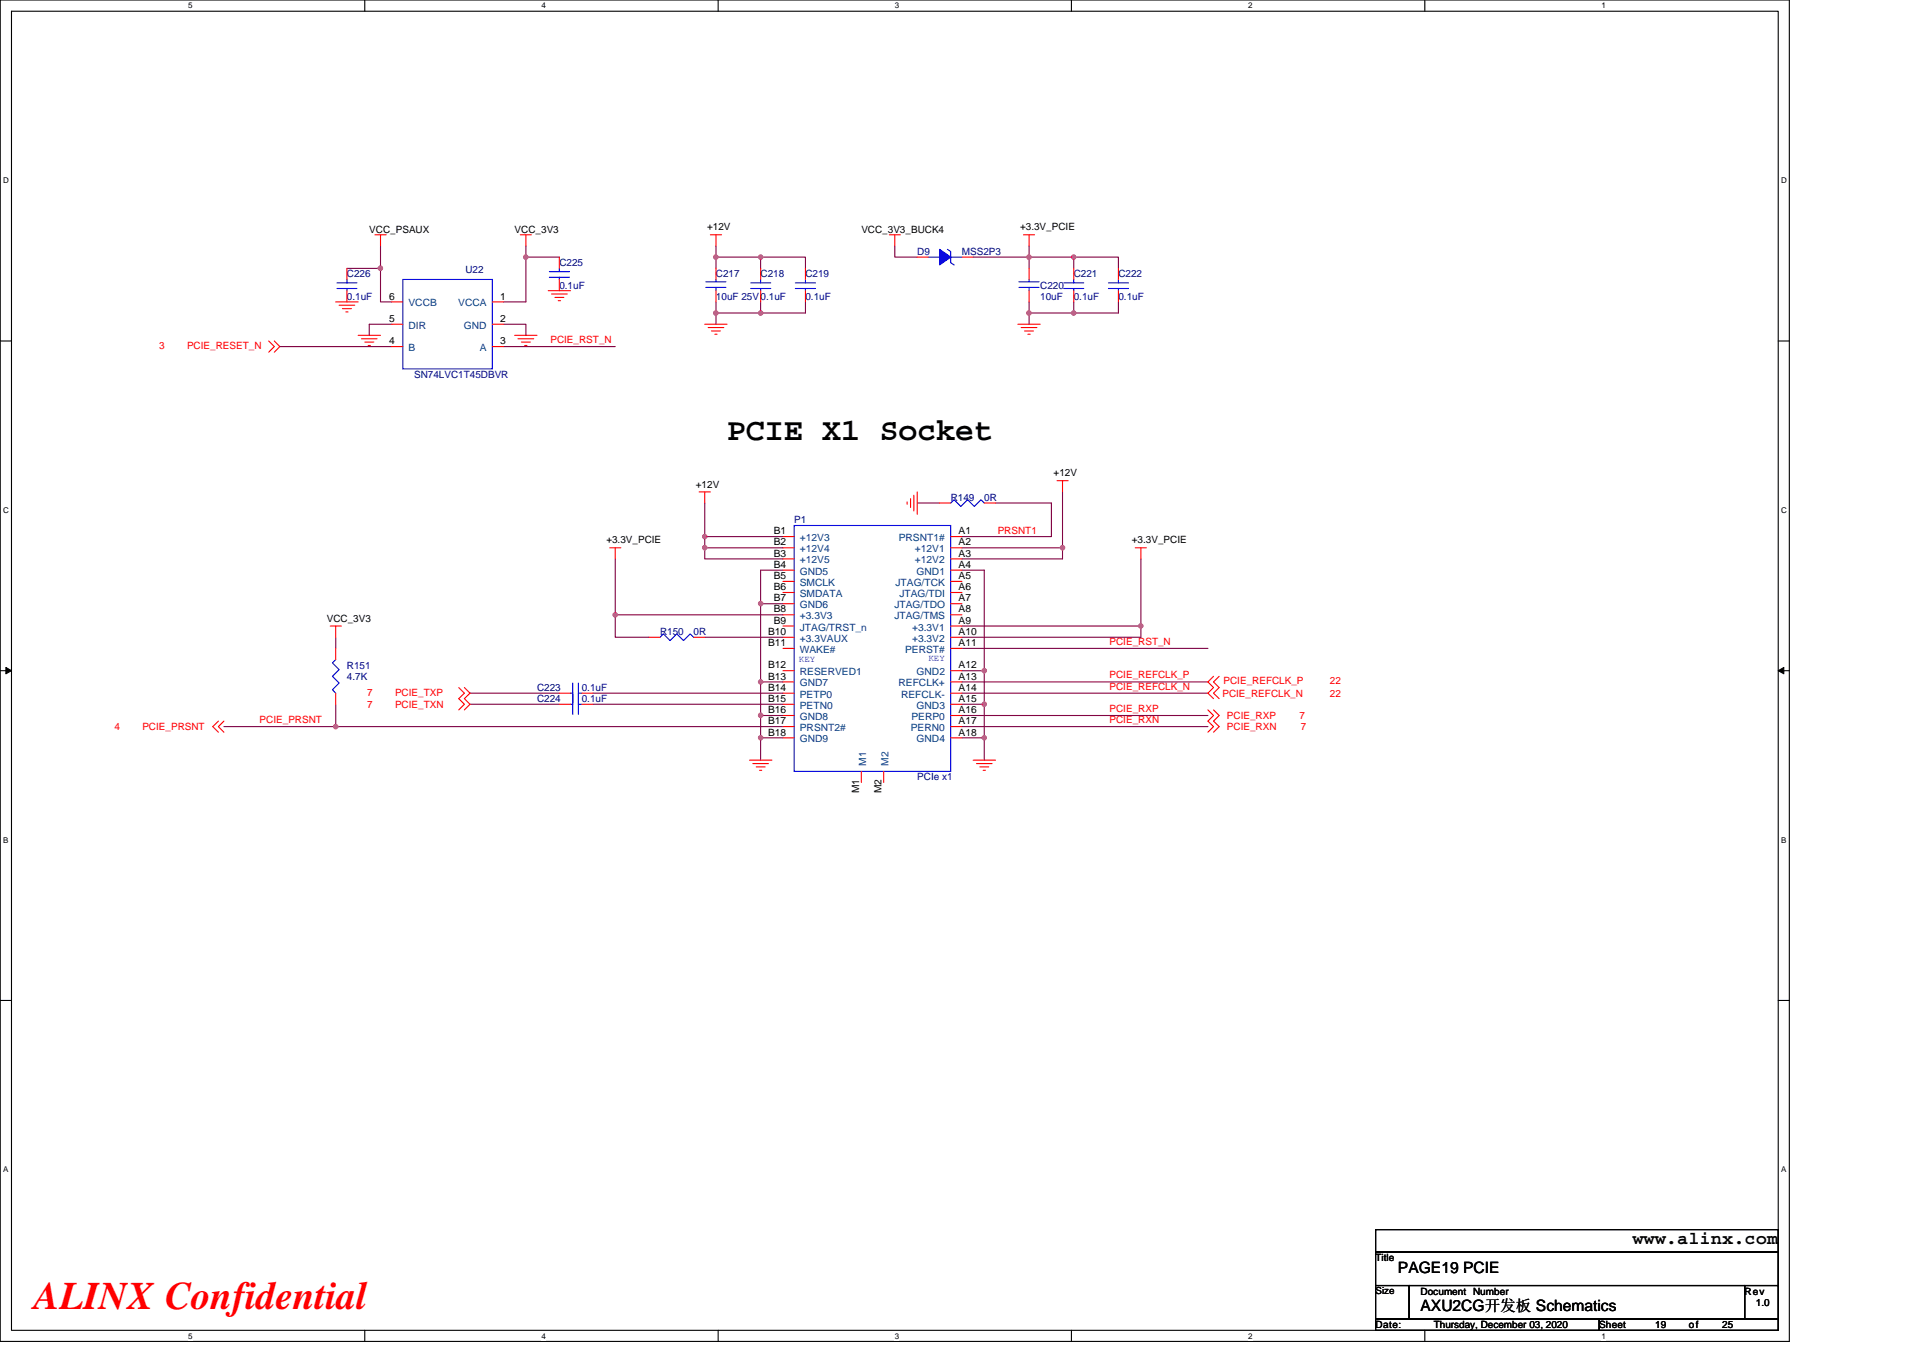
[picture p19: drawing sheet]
<svg xmlns="http://www.w3.org/2000/svg" width="297mm" height="210mm" viewBox="0 0 297 210" stroke-linecap="round" stroke-linejoin="round" font-family="sans-serif">
<defs><g id="words">
<text font-size="6" fill="#f00" x="5.2" y="202.3">ALINX Confidential</text>
<text font-size="4.9" x="112.3" y="68">PCIE X1 Socket</text>
<text font-size="2.8" x="252.2" y="192.3">www.alinx.com</text>
<g font-size="2.4">
<text x="215.9" y="196.7">PAGE19 PCIE</text>
<text x="219.4" y="202.5">AXU2CG开发板 Schematics</text>
</g>
<g font-size="1.5">
<text x="57" y="35.9">VCC_PSAUX</text>
<text x="79.5" y="35.9">VCC_3V3</text>
<text x="109.2" y="35.6">+12V</text>
<text x="133.1" y="35.9">VCC_3V3_BUCK4</text>
<text x="157.6" y="35.6">+3.3V_PCIE</text>
<text x="60.1" y="46.3">6</text>
<text x="77.3" y="46.3">1</text>
<text x="60.1" y="53.2">4</text>
<text x="60.1" y="49.7">5</text>
<text x="77.3" y="53.2">3</text>
<text x="77.3" y="49.7">2</text>
<text x="107.5" y="75.3">+12V</text>
<text x="162.7" y="73.6">+12V</text>
<text x="93.7" y="84">+3.3V_PCIE</text>
<text x="119.5" y="82.6">B1</text>
<text x="148.1" y="82.6">A1</text>
<text x="174.8" y="84">+3.3V_PCIE</text>
<text x="119.5" y="84.3">B2</text>
<text x="119.5" y="86">B3</text>
<text x="119.5" y="87.7">B4</text>
<text x="119.5" y="89.5">B5</text>
<text x="148.1" y="84.3">A2</text>
<text x="148.1" y="86">A3</text>
<text x="148.1" y="87.7">A4</text>
<text x="148.1" y="89.5">A5</text>
<text x="119.5" y="91.2">B6</text>
<text x="119.5" y="92.9">B7</text>
<text x="119.5" y="94.6">B8</text>
<text x="148.1" y="92.9">A7</text>
<text x="148.1" y="94.6">A8</text>
<text x="148.1" y="91.2">A6</text>
<text x="50.5" y="96.1">VCC_3V3</text>
<text x="118.6" y="98.1">B10</text>
<text x="118.6" y="99.8">B11</text>
<text x="119.5" y="96.4">B9</text>
<text x="148.1" y="96.4">A9</text>
<text x="148.1" y="98.1">A10</text>
<text x="148.1" y="99.8">A11</text>
<text x="118.6" y="103.3">B12</text>
<text x="118.6" y="105">B13</text>
<text x="118.6" y="106.7">B14</text>
<text x="148.1" y="103.3">A12</text>
<text x="148.1" y="105">A13</text>
<text x="148.1" y="106.7">A14</text>
<text x="118.6" y="108.5">B15</text>
<text x="118.6" y="110.2">B16</text>
<text x="118.6" y="111.9">B17</text>
<text x="118.6" y="113.6">B18</text>
<text x="148.1" y="111.9">A17</text>
<text x="148.1" y="110.2">A16</text>
<text x="148.1" y="108.5">A15</text>
<text x="148.1" y="113.6">A18</text>
<text x="132.7" y="122.6" transform="rotate(-90 132.7 122.6)">M1</text>
<text x="136.1" y="122.6" transform="rotate(-90 136.1 122.6)">M2</text>
<text x="212.5" y="194.9">Title</text>
<text x="212.5" y="200">Size</text>
<text x="219.4" y="200">Document Number</text>
<text x="269.5" y="200">Rev</text>
<text x="271.2" y="201.8">1.0</text>
<text x="212.5" y="205.2">Date:</text>
<text x="221.5" y="205.2">Thursday, December 03, 2020</text>
<text x="247" y="205.2">Sheet</text>
<text x="255.7" y="205.2">19</text>
<text x="260.9" y="205.2">of</text>
<text x="266" y="205.2">25</text>
</g>
<g font-size="1.5" fill="#000080">
<text x="86.4" y="41.1">C225</text>
<text x="141.7" y="39.4">D9</text>
<text x="148.6" y="39.4">MSS2P3</text>
<text x="53.6" y="42.9">C226</text>
<text x="53.6" y="46.3">0.1uF</text>
<text x="71.9" y="42.2">U22</text>
<text x="86.4" y="44.6">0.1uF</text>
<text x="110.6" y="42.9">C217</text>
<text x="110.6" y="46.3">10uF 25V0.1uF</text>
<text x="117.5" y="42.9">C218</text>
<text x="124.4" y="42.9">C219</text>
<text x="124.4" y="46.3">0.1uF</text>
<text x="160.7" y="44.6">C220</text>
<text x="160.7" y="46.3">10uF</text>
<text x="165.9" y="42.9">C221</text>
<text x="165.9" y="46.3">0.1uF</text>
<text x="172.8" y="42.9">C222</text>
<text x="172.8" y="46.3">0.1uF</text>
<text x="64" y="58.4">SN74LVC1T45DBVR</text>
<text x="146.9" y="77.4">R149</text>
<text x="152" y="77.4">0R</text>
<text x="122.7" y="80.9">P1</text>
<text x="102" y="98.1">R150</text>
<text x="107.1" y="98.1">0R</text>
<text x="53.6" y="103.3">R151</text>
<text x="53.6" y="105">4.7K</text>
<text x="82.9" y="106.8">C223</text>
<text x="89.9" y="106.8">0.1uF</text>
<text x="82.9" y="108.5">C224</text>
<text x="89.9" y="108.5">0.1uF</text>
<text x="141.7" y="120.6">PCIe x1</text>
</g>
<g font-size="1.5" fill="#004080">
<text x="63.1" y="47.3">VCCB</text>
<text x="70.8" y="47.3">VCCA</text>
<text x="63.1" y="50.8">DIR</text>
<text x="71.7" y="50.8">GND</text>
<text x="63.1" y="54.3">B</text>
<text x="74.1" y="54.3">A</text>
<text x="123.5" y="83.6">+12V3</text>
<text x="138.8" y="83.6">PRSNT1#</text>
<text x="123.5" y="85.3">+12V4</text>
<text x="123.5" y="87.1">+12V5</text>
<text x="123.5" y="88.8">GND5</text>
<text x="141.3" y="85.3">+12V1</text>
<text x="141.3" y="87.1">+12V2</text>
<text x="141.6" y="88.8">GND1</text>
<text x="123.5" y="90.5">SMCLK</text>
<text x="123.5" y="92.2">SMDATA</text>
<text x="123.5" y="94">GND6</text>
<text x="123.5" y="95.7">+3.3V3</text>
<text x="138.2" y="94">JTAG/TDO</text>
<text x="138.2" y="95.7">JTAG/TMS</text>
<text x="138.3" y="90.5">JTAG/TCK</text>
<text x="138.9" y="92.2">JTAG/TDI</text>
<text x="123.5" y="97.4">JTAG/TRST_n</text>
<text x="123.5" y="99.2">+3.3VAUX</text>
<text x="123.5" y="100.9">WAKE#</text>
<text x="139.8" y="100.9">PERST#</text>
<text x="140.9" y="97.4">+3.3V1</text>
<text x="140.9" y="99.2">+3.3V2</text>
<text x="123.5" y="104.3">RESERVED1</text>
<text x="123.5" y="106.1">GND7</text>
<text x="123.5" y="107.8">PETP0</text>
<text x="138.8" y="106.1">REFCLK+</text>
<text x="139.2" y="107.8">REFCLK-</text>
<text x="141.6" y="104.3">GND2</text>
<text x="123.5" y="109.5">PETN0</text>
<text x="123.5" y="111.3">GND8</text>
<text x="123.5" y="113">PRSNT2#</text>
<text x="140.7" y="113">PERN0</text>
<text x="140.8" y="111.3">PERP0</text>
<text x="141.6" y="109.5">GND3</text>
<text x="123.5" y="114.7">GND9</text>
<text x="133.8" y="118.3" transform="rotate(-90 133.8 118.3)">M1</text>
<text x="137.2" y="118.3" transform="rotate(-90 137.2 118.3)">M2</text>
<text x="141.6" y="114.7">GND4</text>
</g>
<g font-size="1.5" fill="#f00">
<text x="24.6" y="53.9">3</text>
<text x="28.9" y="53.9">PCIE_RESET_N</text>
<text x="85" y="53">PCIE_RST_N</text>
<text x="154.1" y="82.6">PRSNT1</text>
<text x="171.4" y="99.6">PCIE_RST_N</text>
<text x="56.7" y="107.5">7</text>
<text x="61" y="107.5">PCIE_TXP</text>
<text x="171.4" y="106.6">PCIE_REFCLK_N</text>
<text x="171.4" y="104.8">PCIE_REFCLK_P</text>
<text x="188.8" y="107.6">PCIE_REFCLK_N</text>
<text x="189" y="105.7">PCIE_REFCLK_P</text>
<text x="205.4" y="107.6">22</text>
<text x="205.4" y="105.7">22</text>
<text x="17.7" y="112.8">4</text>
<text x="22" y="112.8">PCIE_PRSNT</text>
<text x="40.1" y="111.7">PCIE_PRSNT</text>
<text x="56.7" y="109.3">7</text>
<text x="61" y="109.3">PCIE_TXN</text>
<text x="171.4" y="111.7">PCIE_RXN</text>
<text x="171.4" y="110">PCIE_RXP</text>
<text x="189.5" y="111.1">PCIE_RXP</text>
<text x="189.5" y="112.8">PCIE_RXN</text>
<text x="200.7" y="111.1">7</text>
<text x="200.9" y="112.8">7</text>
</g>
<g font-size="1.4" fill="#00f">
<text x="123.4" y="102.3">KEY</text>
<text x="143.4" y="102.2">KEY</text>
</g>
<g font-size="1.2">
<text x="29.1" y="1.3">5</text>
<text x="83.6" y="1.3">4</text>
<text x="138.2" y="1.3">3</text>
<text x="192.8" y="1.3">2</text>
<text x="247.4" y="1.3">1</text>
<text x=".5" y="28.3">D</text>
<text x="275.1" y="28.3">D</text>
<text x=".5" y="79.2">C</text>
<text x="275.1" y="79.2">C</text>
<text x=".5" y="130.2">B</text>
<text x="275.1" y="130.2">B</text>
<text x=".5" y="181.1">A</text>
<text x="275.1" y="181.1">A</text>
<text x="29.1" y="206.8">5</text>
<text x="83.6" y="206.8">4</text>
<text x="138.2" y="206.8">3</text>
<text x="192.8" y="206.8">2</text>
<text x="247.4" y="206.8">1</text>
</g>
</g></defs>
<path d="M0 0h276.4v207.3h-276.4zM1.8 1.7h272.9v203.8h-272.9z" fill="none" stroke="#000" stroke-width=".17"/>
<g fill="#fff">
<path d="M29.1 .2h.6v1.4h-.6z"/>
<path d="M29.1 205.7h.6v1.4h-.6z"/>
</g>
<path d="M56.3 0v1.7M56.3 205.5v1.8" fill="none" stroke="#000" stroke-width=".17"/>
<g fill="#fff">
<path d="M83.6 .2h.7v1.4h-.7z"/>
<path d="M83.6 205.7h.7v1.4h-.7z"/>
</g>
<path d="M110.9 0v1.7M110.9 205.5v1.8" fill="none" stroke="#000" stroke-width=".17"/>
<g fill="#fff">
<path d="M138.2 .2h.7v1.4h-.7z"/>
<path d="M138.2 205.7h.7v1.4h-.7z"/>
</g>
<path d="M165.5 0v1.7M165.5 205.5v1.8" fill="none" stroke="#000" stroke-width=".17"/>
<g fill="#fff">
<path d="M192.8 .2h.6v1.4h-.6z"/>
<path d="M192.8 205.7h.6v1.4h-.6z"/>
</g>
<path d="M220.1 0v1.7M220.1 205.5v1.8" fill="none" stroke="#000" stroke-width=".17"/>
<g fill="#fff">
<path d="M247.4 .2h.6v1.4h-.6z"/>
<path d="M247.4 205.7h.6v1.4h-.6z"/>
<path d="M.5 27.2h.8v1.4h-.8z"/>
<path d="M275.1 27.2h.9v1.4h-.9z"/>
<path d="M.5 78.1h.8v1.4h-.8z"/>
<path d="M275.1 78.1h.9v1.4h-.9z"/>
</g>
<path d="M0 52.7h1.8M274.7 52.7h1.7" fill="none" stroke="#000" stroke-width=".17"/>
<g fill="#fff">
<path d="M.5 129.1h.8v1.4h-.8z"/>
<path d="M275.1 129.1h.8v1.4h-.8z"/>
</g>
<path d="M0 103.6h1.8M274.7 103.6h1.7" fill="none" stroke="#000" stroke-width=".17"/>
<path d="M.9 103.1l.9 .5-.9 .5zM274.7 103.6l.8-.5v1z" fill="#000" stroke="#000" stroke-width=".15"/>
<g fill="#fff">
<path d="M.5 180h.8v1.4h-.8z"/>
<path d="M275.1 180h.8v1.4h-.8z"/>
</g>
<path d="M0 154.6h1.8M274.7 154.6h1.7M212.5 190h62.2v3.5h-62.2zM212.5 193.5h62.2v5.1h-62.2zM212.5 198.6h5.2v5.2h-5.2zM217.7 198.6h51.8v5.2h-51.8zM269.5 198.6h5.2v5.2h-5.2zM212.5 203.8h34.5v1.7h-34.5zM247 203.8h27.7v1.7h-27.7z" fill="none" stroke="#000" stroke-width=".17"/>
<g fill="none" stroke="#800040" stroke-width=".17">
<path d="M58.8 38v3.5M81.2 38v1.7M81.2 39.7h5.2M81.2 39.7v7h-3.4M110.6 39.7h6.9v1.8M110.6 38v1.7M110.6 39.7v1.8M117.5 39.7h6.9v1.8M138.2 38v1.7h3.5M150.3 39.7h8.7M159 39.7h6.9v1.8M159 38v1.7"/>
<path d="M159 39.7v1.8M165.9 39.7h6.9v1.8M43.2 53.6h17.3M53.6 41.5h5.2M58.8 41.5v5.2h1.7M60.5 50.1h-3.5v1.7M77.8 53.6h17.2M77.8 50.1h3.4v1.7M110.6 48.4h6.9M110.6 48.4v1.7M110.6 46.7v1.7M117.5 46.7v1.7"/>
<path d="M124.4 46.7v1.7h-6.9M159 48.4h6.9M159 48.4v1.7M159 46.7v1.7M165.9 46.7v1.7M172.8 46.7v1.7h-6.9M108.9 77.7v5.2M141.7 77.7h3.4M153.8 77.7h8.6v5.2h-13.8M164.1 76v8.6M51.9 98.5v1.7M95 86.4v8.6"/>
<path d="M95 95h25.9M95 95v3.5h5.2M108.9 98.5h12M108.9 82.9v1.7M108.9 82.9h12M108.9 84.6h12M108.9 84.6v1.8h12M117.5 93.3h3.4M117.5 93.3v12.1M120.9 88.1h-3.4v5.2M148.6 84.6h15.5M148.6 96.7h27.6"/>
<path d="M148.6 88.1h3.4v15.5M164.1 84.6v1.8h-15.5M176.2 96.7v1.8h-27.6M176.2 86.4v10.3M34.6 112.3h17.3M51.9 108.8v3.5M51.9 112.3h69M72.6 107.1h13.8M72.6 108.8h13.8M91.6 107.1h29.3M91.6 108.8h29.3M117.5 105.4h3.4"/>
<path d="M117.5 110.6h3.4M117.5 114h3.4M117.5 105.4v5.2M117.5 110.6v3.4M117.5 114v3.5M148.6 100.2h38M148.6 112.3h38M148.6 110.6h38M148.6 107.1h38M148.6 105.4h38M148.6 103.6h3.4M148.6 108.8h3.4"/>
<path d="M148.6 114h3.4M152 103.6v5.2M152 108.8v5.2M152 114v3.5"/>
</g>
<g fill="#f0f" stroke="#f0f" stroke-width=".17">
<circle cx="108.9" cy="82.9" r=".34"/>
<circle cx="152" cy="108.8" r=".34"/>
<circle cx="152" cy="103.6" r=".34"/>
<circle cx="152" cy="114" r=".33"/>
<circle cx="51.9" cy="112.3" r=".34"/>
<circle cx="108.9" cy="84.6" r=".34"/>
<circle cx="117.5" cy="105.4" r=".33"/>
<circle cx="117.5" cy="93.3" r=".34"/>
<circle cx="117.5" cy="114" r=".33"/>
<circle cx="117.5" cy="110.5" r=".34"/>
<circle cx="95" cy="95" r=".34"/>
<circle cx="176.2" cy="96.7" r=".33"/>
<circle cx="164.1" cy="84.6" r=".34"/>
<circle cx="117.5" cy="39.7" r=".34"/>
<circle cx="110.6" cy="39.7" r=".34"/>
<circle cx="117.5" cy="48.4" r=".34"/>
<circle cx="110.6" cy="48.4" r=".34"/>
<circle cx="158.9" cy="48.4" r=".34"/>
<circle cx="165.8" cy="39.7" r=".34"/>
<circle cx="158.9" cy="39.7" r=".34"/>
<circle cx="165.8" cy="48.4" r=".34"/>
<circle cx="81.2" cy="39.7" r=".34"/>
<circle cx="58.8" cy="41.4" r=".34"/>
</g>
<g fill="none" stroke="#f00" stroke-width=".17">
<path d="M57.9 36.3h1.7M58.8 36.3v1.7M80.4 36.3h1.7M81.2 36.3v1.7M86.4 39.7v1.8M109.7 36.3h1.8M110.6 36.3v1.7M137.4 36.3h1.7M138.2 36.3v1.7M141.7 39.7h1.7M148.6 39.7h1.7M158.1 36.3h1.7"/>
<path d="M159 36.3v1.7M41.5 52.7l.9 .9-.9 .8M42.4 52.7l.8 .9-.8 .8M51.9 46.7h3.4M52.4 47.2h2.4M52.9 47.7h1.4M53.4 48.2h.4M53.6 44.9v1.8M53.6 41.5v1.7M55.3 51.8h3.5M55.8 52.3h2.4M56.4 52.9h1.3"/>
<path d="M56.9 53.4h.3M60.5 53.6h1.7M60.5 50.1h1.7M60.5 46.7h1.7M76 46.7h1.8M76 50.1h1.8M76 53.6h1.8M79.5 51.8h3.4M80 52.3h2.4M80.5 52.9h1.4M81 53.4h.4M84.7 44.9h3.4"/>
<path d="M85.2 45.4h2.4M85.7 46h1.4M86.2 46.5h.4M86.4 43.2v1.7M108.9 50.1h3.4M109.4 50.6h2.4M109.9 51.1h1.4M110.4 51.6h.4M110.6 41.5v1.7M110.6 44.9v1.8M117.5 44.9v1.8M117.5 41.5v1.7"/>
<path d="M124.4 44.9v1.8M124.4 41.5v1.7M157.2 50.1h3.5M157.7 50.6h2.5M158.3 51.1h1.3M158.8 51.6h.3M159 41.5v1.7M159 44.9v1.8M165.9 44.9v1.8M165.9 41.5v1.7M172.8 44.9v1.8M172.8 41.5v1.7"/>
<path d="M108 76h1.7M108.9 76v1.7M140.1 77.6v.3M140.6 77v1.4M141.2 76.5v2.5M141.7 76v3.5M145.1 77.7h1.8M152 77.7h1.8M163.3 74.3h1.7M164.1 74.3v1.7M51 96.7h1.7M51.9 96.7v1.8"/>
<path d="M94.2 84.6h1.7M95 84.6v1.8M100.2 98.5h1.8M107.1 98.5h1.8M120.9 82.9h1.8M120.9 84.6h1.8M120.9 86.4h1.8M120.9 88.1h1.8M120.9 89.8h1.8M120.9 91.5h1.8M120.9 93.3h1.8M120.9 95h1.8"/>
<path d="M120.9 96.7h1.8M120.9 98.5h1.8M146.9 82.9h1.7M146.9 84.6h1.7M146.9 86.4h1.7M146.9 88.1h1.7M146.9 89.8h1.7M146.9 91.5h1.7M146.9 93.3h1.7M146.9 95h1.7M146.9 96.7h1.7M146.9 98.5h1.7"/>
<path d="M175.4 84.6h1.7M176.2 84.6v1.8M33.7 111.4l-.8 .9 .8 .8M34.6 111.4l-.9 .9 .9 .8M51.9 107.1v1.7M51.9 100.2v1.7M70.9 106.2l.8 .9-.8 .9 .8 .8-.8 .9M71.7 106.2l.9 .9-.9 .9 .9 .8-.9 .9M86.4 108.8h1.7M86.4 107.1h1.7M89.9 108.8h1.7M89.9 107.1h1.7"/>
<path d="M115.8 117.5h3.4M116.3 118h2.4M116.8 118.5h1.4M117.3 119h.4M120.9 100.2h1.8M120.9 103.6h1.8M120.9 105.4h1.8M120.9 107.1h1.8M120.9 108.8h1.8M120.9 110.6h1.8M120.9 112.3h1.8M120.9 114h1.8"/>
<path d="M133.1 119.2v1.7M136.5 119.2v1.7M146.9 100.2h1.7M146.9 103.6h1.7M146.9 105.4h1.7M146.9 107.1h1.7M146.9 108.8h1.7M146.9 110.6h1.7M146.9 112.3h1.7M146.9 114h1.7M150.3 117.5h3.5M150.8 118h2.4"/>
<path d="M151.4 118.5h1.3M151.9 119h.3M186.6 109.7l.8 .9-.8 .8 .8 .9-.8 .8M187.4 109.7l.9 .9-.9 .8 .9 .9-.9 .8M187.4 104.5l-.8 .9 .8 .8-.8 .9 .8 .9M188.3 104.5l-.9 .9 .9 .8-.9 .9 .9 .9"/>
</g>
<g fill="none" stroke="#00f" stroke-width=".17">
<path d="M143.4 39.7h1.7M146.3 38.5l.6 .4v1.7l.5 .3M146.9 39.7h1.7M52 43.7h3.1M52 44.6h3.1M53.6 44.6v.3M53.6 43.2v.5M62.2 43.2h13.8v13.8h-13.8zM84.9 42h3.1M84.9 42.8h3.1M86.4 42.8v.4M86.4 41.5v.5"/>
<path d="M109 44.4h3.1M109 43.5h3.1M110.6 43.2v.3M110.6 44.4v.5M115.9 43.7h3.2M115.9 44.6h3.2M117.5 44.6v.3M117.5 43.2v.5M122.8 43.7h3.2M122.8 44.6h3.2M124.4 44.6v.3M124.4 43.2v.5"/>
<path d="M157.4 44.4h3.1M157.4 43.5h3.1M159 43.2v.3M159 44.4v.5M164.3 43.7h3.1M164.3 44.6h3.1M165.9 44.6v.3M165.9 43.2v.5M171.2 43.7h3.1M171.2 44.6h3.1M172.8 44.6v.3M172.8 43.2v.5"/>
<path d="M146.9 77.7l.5-.5 1 1.1 1.1-1.1 1 1.1 1-1.1 .5 .5M102 98.5l.5-.6 1 1.1 1-1.1 1.1 1.1 1-1.1 .5 .6M122.7 81.2h24.2v38h-24.2zM51.9 101.9l-.6 .5 1.1 1.1-1.1 1 1.1 1-1.1 1.1 .6 .5M88.1 108.8h.4M88.1 107.1h.4M88.5 107.3v3.1M88.5 105.5v3.1M89.3 107.3v3.1M89.3 108.8h.6M89.3 105.5v3.1M89.3 107.1h.6"/>
</g>
<path d="M145.1 38.5l1.8 1.2-1.8 1.2z" fill-rule="evenodd" fill="#00f" stroke="#00f" stroke-width=".17"/>
<use href="#words"/>
</svg>
